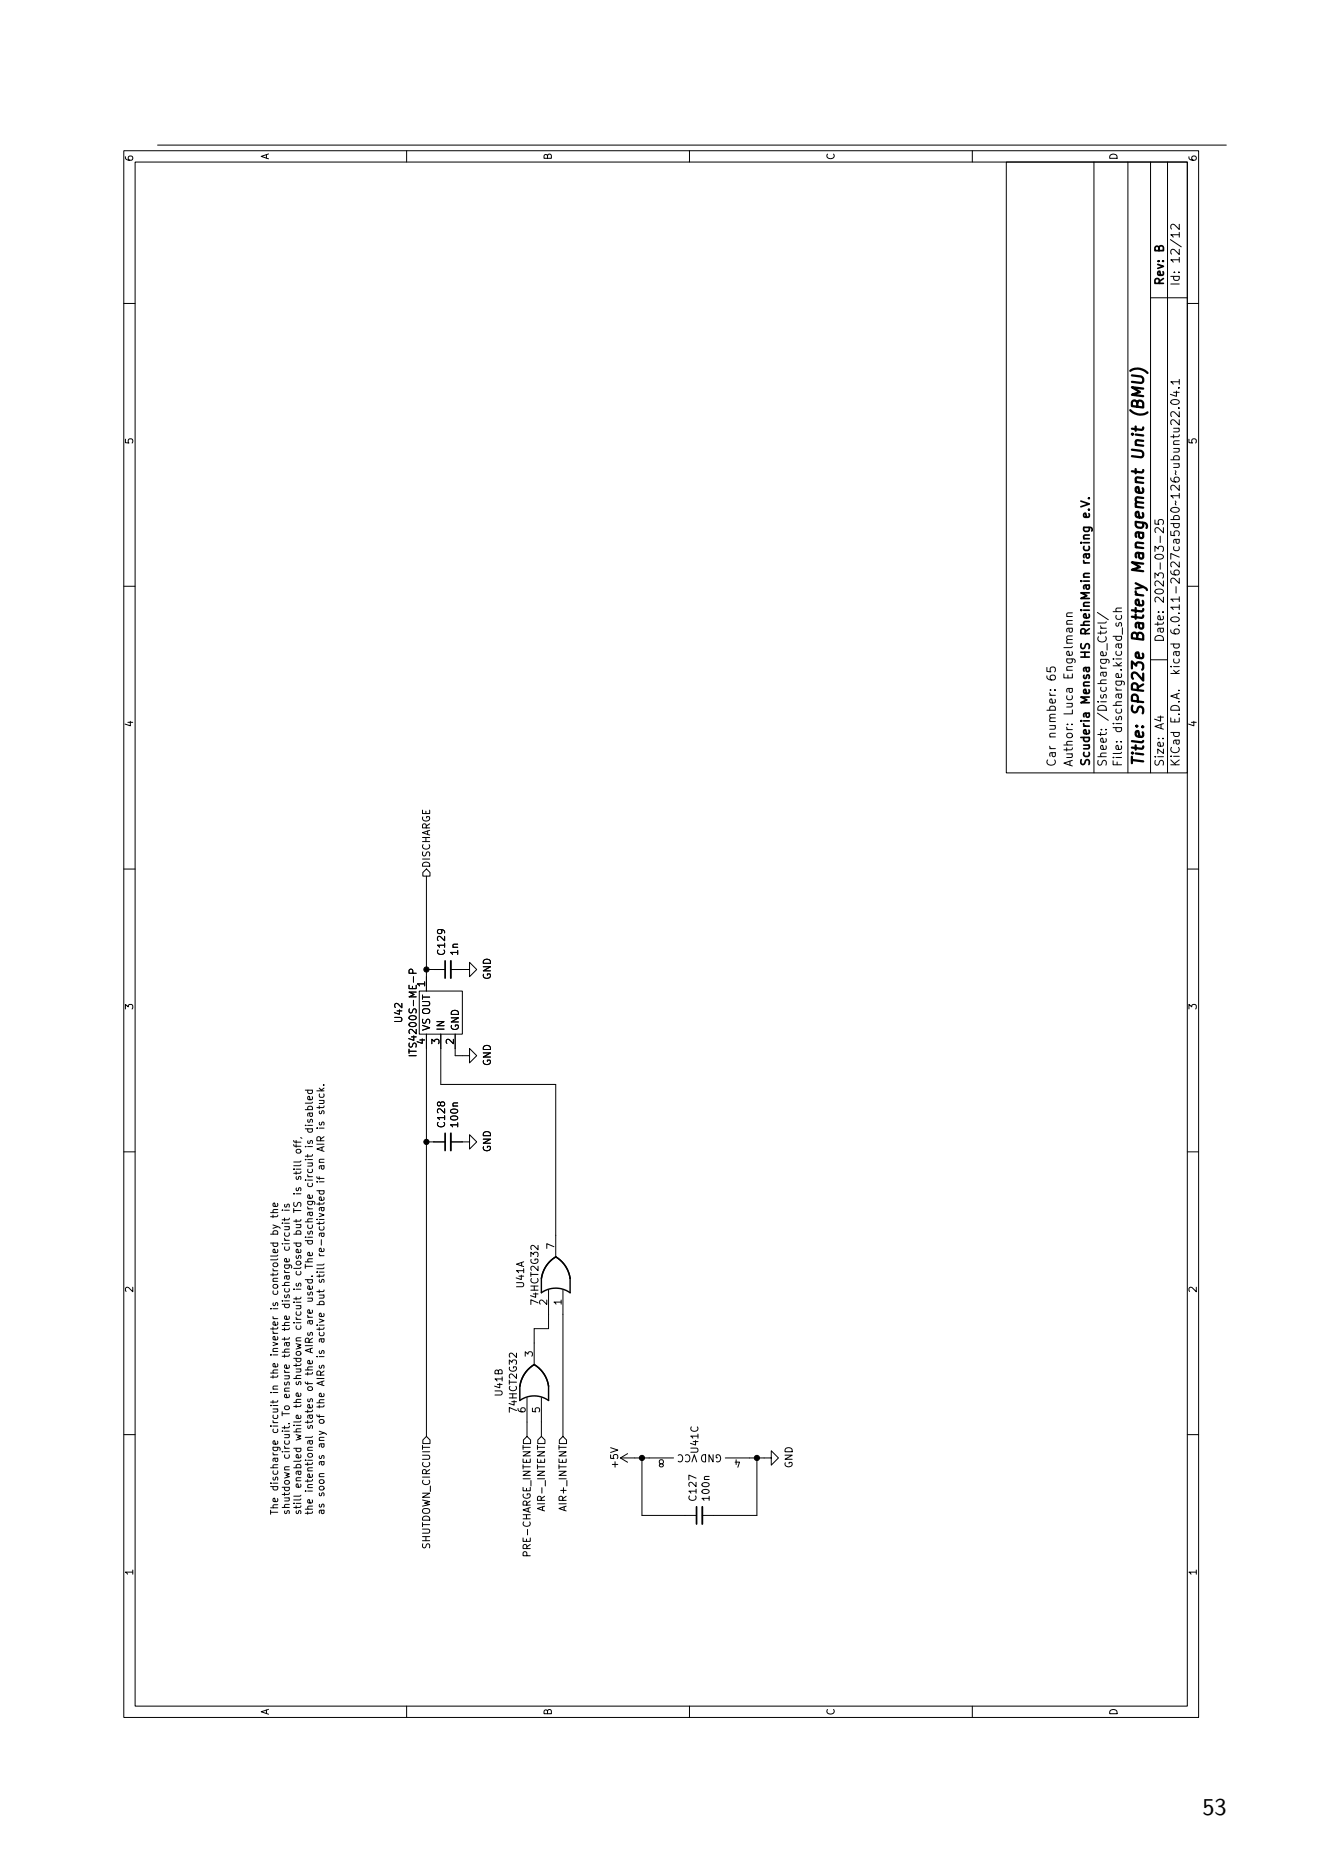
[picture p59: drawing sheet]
<svg xmlns="http://www.w3.org/2000/svg" width="210mm" height="297mm" viewBox="0 0 210 297" stroke-linecap="round" stroke-linejoin="round" font-family="sans-serif">
<defs><g id="words">
<text font-size="3.8" x="191.2" y="288.5">53</text>
<g font-size="2.5">
<text x="182.4" y="64.9" transform="rotate(-90 182.4 64.9)">(BMU)</text>
<text x="182.4" y="72" transform="rotate(-90 182.4 72)">Unit</text>
<text x="182.4" y="90.4" transform="rotate(-90 182.4 90.4)">Management</text>
<text x="182.4" y="101.7" transform="rotate(-90 182.4 101.7)">Battery</text>
<text x="182.4" y="113.7" transform="rotate(-90 182.4 113.7)">SPR23e</text>
<text x="182.4" y="122" transform="rotate(-90 182.4 122)">Title:</text>
</g>
<g font-size="1.9">
<text x="185.4" y="40.1" transform="rotate(-90 185.4 40.1)">B</text>
<text x="187.9" y="41.9" transform="rotate(-90 187.9 41.9)">12/12</text>
<text x="185.4" y="45.5" transform="rotate(-90 185.4 45.5)">Rev:</text>
<text x="187.9" y="45.5" transform="rotate(-90 187.9 45.5)">Id:</text>
<text x="173.6" y="81.3" transform="rotate(-90 173.6 81.3)">e.V.</text>
<text x="173.6" y="88.9" transform="rotate(-90 173.6 88.9)">racing</text>
<text x="185.4" y="95.9" transform="rotate(-90 185.4 95.9)">2023-03-25</text>
<text x="173.6" y="100.4" transform="rotate(-90 173.6 100.4)">RheinMain</text>
<text x="187.9" y="100.6" transform="rotate(-90 187.9 100.6)">6.0.11-2627ca5db0~126~ubuntu22.04.1</text>
<text x="170.9" y="107.9" transform="rotate(-90 170.9 107.9)">Engelmann</text>
<text x="173.6" y="104.4" transform="rotate(-90 173.6 104.4)">HS</text>
<text x="185.4" y="102.2" transform="rotate(-90 185.4 102.2)">Date:</text>
<text x="187.9" y="107.1" transform="rotate(-90 187.9 107.1)">kicad</text>
<text x="168.3" y="108.2" transform="rotate(-90 168.3 108.2)">65</text>
<text x="170.9" y="113.8" transform="rotate(-90 170.9 113.8)">Luca</text>
<text x="173.6" y="112" transform="rotate(-90 173.6 112)">Mensa</text>
<text x="168.3" y="117.4" transform="rotate(-90 168.3 117.4)">number:</text>
<text x="176.3" y="114.6" transform="rotate(-90 176.3 114.6)">/Discharge_Ctrl/</text>
<text x="178.8" y="116.2" transform="rotate(-90 178.8 116.2)">discharge.kicad_sch</text>
<text x="185.4" y="116" transform="rotate(-90 185.4 116)">A4</text>
<text x="187.9" y="115" transform="rotate(-90 187.9 115)">E.D.A.</text>
<text x="168.3" y="122" transform="rotate(-90 168.3 122)">Car</text>
<text x="170.9" y="122" transform="rotate(-90 170.9 122)">Author:</text>
<text x="173.6" y="122" transform="rotate(-90 173.6 122)">Scuderia</text>
<text x="176.3" y="122" transform="rotate(-90 176.3 122)">Sheet:</text>
<text x="178.8" y="122" transform="rotate(-90 178.8 122)">File:</text>
<text x="185.4" y="122" transform="rotate(-90 185.4 122)">Size:</text>
<text x="187.9" y="122" transform="rotate(-90 187.9 122)">KiCad</text>
</g>
<g font-size="1.6">
<text x="21.5" y="25.8" transform="rotate(-90 21.5 25.8)">6</text>
<text x="43.1" y="25.4" transform="rotate(-90 43.1 25.4)">A</text>
<text x="88.1" y="25.5" transform="rotate(-90 88.1 25.5)">B</text>
<text x="133" y="25.5" transform="rotate(-90 133 25.5)">C</text>
<text x="178" y="25.5" transform="rotate(-90 178 25.5)">D</text>
<text x="190.6" y="25.8" transform="rotate(-90 190.6 25.8)">6</text>
<text x="21.5" y="70.7" transform="rotate(-90 21.5 70.7)">5</text>
<text x="190.6" y="70.7" transform="rotate(-90 190.6 70.7)">5</text>
<text x="21.5" y="115.7" transform="rotate(-90 21.5 115.7)">4</text>
<text x="190.6" y="115.7" transform="rotate(-90 190.6 115.7)">4</text>
<text x="68.7" y="138.1" transform="rotate(-90 68.7 138.1)">DISCHARGE</text>
<text x="71.1" y="152" transform="rotate(-90 71.1 152)">C129</text>
<text x="73.2" y="152" transform="rotate(-90 73.2 152)">1n</text>
<text x="78.4" y="155.8" transform="rotate(-90 78.4 155.8)">GND</text>
<text x="21.5" y="160.7" transform="rotate(-90 21.5 160.7)">3</text>
<text x="67.6" y="157" transform="rotate(-90 67.6 157)">1</text>
<text x="190.6" y="160.7" transform="rotate(-90 190.6 160.7)">3</text>
<text x="64.3" y="162.8" transform="rotate(-90 64.3 162.8)">U42</text>
<text x="67.6" y="166.2" transform="rotate(-90 67.6 166.2)">4</text>
<text x="68.7" y="164" transform="rotate(-90 68.7 164)">VS OUT</text>
<text x="69.8" y="166.2" transform="rotate(-90 69.8 166.2)">3</text>
<text x="71" y="164" transform="rotate(-90 71 164)">IN</text>
<text x="72.1" y="166.2" transform="rotate(-90 72.1 166.2)">2</text>
<text x="73.3" y="164" transform="rotate(-90 73.3 164)">GND</text>
<text x="66.6" y="168.2" transform="rotate(-90 66.6 168.2)">ITS4200S-ME-P</text>
<text x="78.4" y="169.5" transform="rotate(-90 78.4 169.5)">GND</text>
<text x="49.7" y="178.7" transform="rotate(-90 49.7 178.7)">disabled</text>
<text x="51.6" y="175.2" transform="rotate(-90 51.6 175.2)">stuck.</text>
<text x="71.1" y="179.5" transform="rotate(-90 71.1 179.5)">C128</text>
<text x="73.2" y="179.5" transform="rotate(-90 73.2 179.5)">100n</text>
<text x="47.9" y="182" transform="rotate(-90 47.9 182)">off,</text>
<text x="51.6" y="184.4" transform="rotate(-90 51.6 184.4)">an</text>
<text x="51.6" y="181.3" transform="rotate(-90 51.6 181.3)">AIR is</text>
<text x="78.4" y="183.2" transform="rotate(-90 78.4 183.2)">GND</text>
<text x="47.9" y="191.7" transform="rotate(-90 47.9 191.7)">TS is</text>
<text x="47.9" y="186.3" transform="rotate(-90 47.9 186.3)">still</text>
<text x="49.7" y="187.6" transform="rotate(-90 49.7 187.6)">circuit</text>
<text x="51.6" y="186.6" transform="rotate(-90 51.6 186.6)">if</text>
<text x="44.2" y="195.5" transform="rotate(-90 44.2 195.5)">by</text>
<text x="44.2" y="192.6" transform="rotate(-90 44.2 192.6)">the</text>
<text x="47.9" y="195.5" transform="rotate(-90 47.9 195.5)">but</text>
<text x="49.7" y="196.9" transform="rotate(-90 49.7 196.9)">discharge</text>
<text x="46.1" y="198.1" transform="rotate(-90 46.1 198.1)">circuit</text>
<text x="47.9" y="202" transform="rotate(-90 47.9 202)">closed</text>
<text x="49.7" y="200.7" transform="rotate(-90 49.7 200.7)">The</text>
<text x="51.6" y="202.8" transform="rotate(-90 51.6 202.8)">still</text>
<text x="51.6" y="198.5" transform="rotate(-90 51.6 198.5)">re-activated</text>
<text x="88.1" y="198.7" transform="rotate(-90 88.1 198.7)">7</text>
<text x="21.5" y="205.6" transform="rotate(-90 21.5 205.6)">2</text>
<text x="44.2" y="205.1" transform="rotate(-90 44.2 205.1)">controlled</text>
<text x="46.1" y="207.4" transform="rotate(-90 46.1 207.4)">discharge</text>
<text x="49.7" y="210" transform="rotate(-90 49.7 210)">are</text>
<text x="49.7" y="206.3" transform="rotate(-90 49.7 206.3)">used.</text>
<text x="51.6" y="206.5" transform="rotate(-90 51.6 206.5)">but</text>
<text x="83.7" y="204.9" transform="rotate(-90 83.7 204.9)">U41A</text>
<text x="85.9" y="207.6" transform="rotate(-90 85.9 207.6)">74HCT2G32</text>
<text x="87" y="207.6" transform="rotate(-90 87 207.6)">2</text>
<text x="89.3" y="207.6" transform="rotate(-90 89.3 207.6)">1</text>
<text x="190.6" y="205.6" transform="rotate(-90 190.6 205.6)">2</text>
<text x="44.2" y="215.1" transform="rotate(-90 44.2 215.1)">inverter</text>
<text x="46.1" y="215.4" transform="rotate(-90 46.1 215.4)">that</text>
<text x="46.1" y="211.1" transform="rotate(-90 46.1 211.1)">the</text>
<text x="47.9" y="210.9" transform="rotate(-90 47.9 210.9)">circuit</text>
<text x="49.7" y="214.6" transform="rotate(-90 49.7 214.6)">AIRs</text>
<text x="51.6" y="212.6" transform="rotate(-90 51.6 212.6)">active</text>
<text x="84.7" y="215.9" transform="rotate(-90 84.7 215.9)">3</text>
<text x="44.2" y="221.3" transform="rotate(-90 44.2 221.3)">in</text>
<text x="44.2" y="218.7" transform="rotate(-90 44.2 218.7)">the</text>
<text x="47.9" y="219.9" transform="rotate(-90 47.9 219.9)">shutdown</text>
<text x="49.7" y="221" transform="rotate(-90 49.7 221)">of</text>
<text x="49.7" y="218.3" transform="rotate(-90 49.7 218.3)">the</text>
<text x="51.6" y="219.7" transform="rotate(-90 51.6 219.7)">AIRs</text>
<text x="44.2" y="227.8" transform="rotate(-90 44.2 227.8)">circuit</text>
<text x="46.1" y="225" transform="rotate(-90 46.1 225)">To ensure</text>
<text x="47.9" y="223.6" transform="rotate(-90 47.9 223.6)">the</text>
<text x="49.7" y="227.1" transform="rotate(-90 49.7 227.1)">states</text>
<text x="51.6" y="226" transform="rotate(-90 51.6 226)">of</text>
<text x="51.6" y="223.3" transform="rotate(-90 51.6 223.3)">the</text>
<text x="80.2" y="222.1" transform="rotate(-90 80.2 222.1)">U41B</text>
<text x="82.5" y="224.8" transform="rotate(-90 82.5 224.8)">74HCT2G32</text>
<text x="83.6" y="224.8" transform="rotate(-90 83.6 224.8)">6</text>
<text x="85.8" y="224.8" transform="rotate(-90 85.8 224.8)">5</text>
<text x="46.1" y="232" transform="rotate(-90 46.1 232)">circuit.</text>
<text x="47.9" y="228.9" transform="rotate(-90 47.9 228.9)">while</text>
<text x="51.6" y="232.9" transform="rotate(-90 51.6 232.9)">as</text>
<text x="51.6" y="230" transform="rotate(-90 51.6 230)">any</text>
<text x="98.6" y="233.6" transform="rotate(-90 98.6 233.6)">+5V</text>
<text x="105.7" y="232" transform="rotate(-180 105.7 232)">8</text>
<text x="111.4" y="231.2" transform="rotate(-90 111.4 231.2)">U41C</text>
<text x="114.8" y="230.9" transform="rotate(-180 114.8 230.9)">GND VCC</text>
<text x="117.9" y="232" transform="rotate(-180 117.9 232)">4</text>
<text x="126.3" y="233.5" transform="rotate(-90 126.3 233.5)">GND</text>
<text x="44.2" y="237.1" transform="rotate(-90 44.2 237.1)">discharge</text>
<text x="47.9" y="236.6" transform="rotate(-90 47.9 236.6)">enabled</text>
<text x="49.7" y="237.3" transform="rotate(-90 49.7 237.3)">intentional</text>
<text x="51.6" y="238" transform="rotate(-90 51.6 238)">soon</text>
<text x="111.1" y="238.8" transform="rotate(-90 111.1 238.8)">C127</text>
<text x="113.1" y="238.8" transform="rotate(-90 113.1 238.8)">100n</text>
<text x="44.2" y="240.9" transform="rotate(-90 44.2 240.9)">The</text>
<text x="46.1" y="240.9" transform="rotate(-90 46.1 240.9)">shutdown</text>
<text x="47.9" y="240.9" transform="rotate(-90 47.9 240.9)">still</text>
<text x="49.7" y="240.9" transform="rotate(-90 49.7 240.9)">the</text>
<text x="51.6" y="240.9" transform="rotate(-90 51.6 240.9)">as</text>
<text x="87" y="240.4" transform="rotate(-90 87 240.4)">AIR-_INTENT</text>
<text x="90.4" y="240.4" transform="rotate(-90 90.4 240.4)">AIR+_INTENT</text>
<text x="21.5" y="250.6" transform="rotate(-90 21.5 250.6)">1</text>
<text x="68.7" y="246.4" transform="rotate(-90 68.7 246.4)">SHUTDOWN_CIRCUIT</text>
<text x="84.7" y="247.7" transform="rotate(-90 84.7 247.7)">PRE-CHARGE_INTENT</text>
<text x="190.6" y="250.6" transform="rotate(-90 190.6 250.6)">1</text>
<text x="43.1" y="272.7" transform="rotate(-90 43.1 272.7)">A</text>
<text x="88.1" y="272.8" transform="rotate(-90 88.1 272.8)">B</text>
<text x="133" y="272.8" transform="rotate(-90 133 272.8)">C</text>
<text x="178" y="272.8" transform="rotate(-90 178 272.8)">D</text>
</g>
</g></defs>
<g fill="none" stroke="#000" stroke-width=".16">
<path d="M19.7 24h170.8v249.1h-170.8zM21.5 25.8h167.2v245.5h-167.2zM25 23.1h170M64.6 24v1.8M109.6 24v1.8M154.6 24v1.8M160 25.8h28.7v97.1h-28.7zM173.9 25.8v97.1M179.3 25.8v97.1M182.9 25.8v97.1M185.6 25.8v97.1M187.5 35.7v.8l-1-.8h-.3l-.1 .2 .1 .5"/>
<path d="M19.7 48.2h1.8M182.9 47.3h5.8M188.7 48.2h1.8M186.2 63.7a.73 .73 0 0 1 1.3 .3 .84 .84 0 0 1-1.4 0zM186.6 62.4h.9M187 62.2v.8l-.9-.3M187.3 64.9h.2M187.3 61.7h.2M187.5 66.7v.9l-1-.9-.3 .1-.1 .2 .1 .5M187.5 65.5v.8l-1-.8h-.3l-.1 .2 .1 .5M187.5 60.7h-1.4l.4 .4M187.5 60.3v.8"/>
<path d="M19.7 93.2h1.8M170.5 97.4l-.9 .1v.3l.1 .2M174.5 97.4l1.7 1.1M175 99.5v.3l.2 .1M175 99.9h.9M175.9 98.9l-.2 .2h-1.2M176.9 97.3h1.4M177.5 97.8l-.1 .4 .3 .3h.3l.2-.2v-.5M178.3 96.7h-.8l-.1 .4 .1 .2M183.6 82.7v.6l.6 .1-.1-.2 .1-.5 .2-.1 .4 .1 .2 .2-.2 .5M184.4 85.2v1.1M185 83.9v.8l-1-.8-.3 .1-.1 .1 .1 .6"/>
<path d="M188.7 93.2h1.8M166.9 109.7h.2M167.6 109.7h.2M169.6 115.2h.2M170.3 115.2h.2M175 100.3v.5M175 116h.2M175.7 116h.2M175.9 100.3l-.2 .4h-1.2M177.5 117.9h.1M178.2 117.9h.1M182.9 104.9h2.7"/>
<path d="M19.7 138.2h1.8M67.2 138.7l.6-.5 .6 .5v.6h-1.2zM67.8 139.3v18.3M188.7 138.2h1.8M65.6 154.7v-.5l-.2-.1h-.3l-.1 .6h1.2M65.7 155.3v.9M66.6 157.6h6.9v6.8h-6.9zM67.8 154.1h3M71.7 154.1h2.9v-1.1l1.2 1.1-1.2 1.2v-1.2M48.5 179.5h1.2M49 179.5l-.1 .3 .2 .2 .5-.1v-.4M50.8 175.8v.5"/>
<path d="M51.5 175.8l-.2 .3h-.9M67.8 164.4v64M70.1 164.4v8h18.2v27.4M72.4 164.4v3.4h2.2v-1.1l1.2 1.1-1.2 1.2v-1.2M72.8 175.4h-.7l-.1 .3 .1 .1M19.7 183.1h1.8M43 197.6h1.2M43 196.2h1.2M43.4 193.2v.4M43.5 197.6l-.1 .4 .2 .2 .5-.1v-.5M43.5 196.2l-.1-.3 .2-.2 .5 .1v.4M44.2 193.2l-.2 .3h-1"/>
<path d="M44.9 192.4h.1M45.2 192.4h.8M45.3 198.2l-.1 .4 .3 .2 .4-.1v-.5M45.3 191.5l-.1 .3 .2 .1h.2l.1-.4h.2v.4M46.7 196.2h1.1M46.7 192.1v.7M46.7 192.5h1.1M47.1 196.2v-.3l.2-.2 .5 .1v.4M47.1 187.1v.3l.1 .1h.2l.1-.4h.3v.4M47.1 182.8l.5-.1 .2 .1v.3l-.2 .2h-.3l-.2-.2zM48.9 182.3h.8M49 197.3l-.1 .3 .2 .2 .5-.1v-.4"/>
<path d="M49 188.1l-.1 .3 .2 .3 .5-.1v-.5M49 181.4l-.1 .2 .2 .2h.1l.1-.4h.3v.4M50.4 187.9h.1M50.4 187.1l.1 .3h1M50.4 189.3h1.1M50.4 181.9h1.1M50.8 199.3l.2 .4M50.8 199.7h.7M50.8 187.9h.7M50.8 187.1v.4M50.8 189.3v.3l.2 .3 .5-.1v-.5M51.5 198.5v.3l-.2 .2-.5-.1v-.4h.2l.1 .5"/>
<path d="M67.8 181.6h3M71.7 181.6h2.9v-1.2l1.2 1.2-1.2 1.1v-1.1M85.5 198v.7l-.8-.7-.3 .2 .1 .5M188.7 183.1h1.8M43 208.1h.1M43.4 208.1h.8M43.5 207.2l-.1 .2 .2 .2 .1-.1 .1-.3h.3v.4M43.5 205.3l-.1 .3 .2 .2 .5-.1v-.4M45.3 207.4l-.1 .3 .3 .2 .4-.1v-.4M47.1 206.2v.5M47.1 205h.7M47.1 204.1v.2l.1 .2 .2-.1 .1-.3h.3v.4"/>
<path d="M47.1 202.2v.3l.2 .2 .5-.1v-.4M47.8 206.2l-.1 .3h-1M48.5 201v.7M48.5 201.3h1.2M49.2 210v.4l.2 .1 .3-.1-.1-.4M49.6 206.4l.1 .2-.1 .2-.7 .1M50.4 215.7h.1M50.4 207.4h1.1M50.8 215.7h.7M50.8 214.8v.2l.1 .2 .2-.1 .1-.3h.3v.4M50.8 207.4v-.3l.2-.2 .5 .1v.4M50.8 203.5v.2l.1 .2 .2-.1 .1-.3h.3v.4"/>
<path d="M51 212.9l.1 .3 .1 .2 .3-.2v-.3M51.2 219.7v.5M51.5 219.6l-1.1 .3 1.1 .4M51.5 212.9h-.7v.5M82.1 215.1v.7l-.8-.7-.3 .3 .1 .4M87.2 205.1v6.1h-2.3v5.8M89.5 205.1v23.3M19.7 228.1h1.8M43.4 222.7v.4M44.1 229.1l.1 .4-.2 .1h-.5v-.5h.2l.1 .5M44.2 222.7l-.2 .2h-1M45.2 226.7v.5"/>
<path d="M45.9 226.4h.1M46 233.2l-.7 .1-.1 .2 .1 .2M46 226.7l-.2 .3h-.9M46.7 230.3h1.1M47.1 230.3v.3l.2 .2 .5-.1v-.4M47.8 237.7l-.1 .2h-1M49.2 229.1v.4l.2 .1 .3-.1-.1-.4M49.7 229.1h-.7v.5M49.7 228.4l-.2 .1h-1M67.2 229l.6-.6 .6 .6v.5h-1.2zM83.2 229.8v.6M83.2 229l.6-.6 .5 .6v.5h-1.1z"/>
<path d="M83.8 222.2v6.2M85.4 229.8v.6M85.5 229l.6-.6 .5 .6v.5h-1.1zM86.1 222.2v6.2M88.9 229l.6-.6 .6 .6v.5h-1.2zM97.1 230.2l1.1 .4-1.1 .3M98.6 231.8l1.2 .7M98.6 231.8h8.5M99.8 231.1l-1.2 .7M102.1 231.8v9.1h8.6M110.7 235l-1.2-.5v.8M112.7 234.7l-.7 .1v.3l.1 .1"/>
<path d="M115.3 231.8h7.3v-1.1l1.2 1.1-1.2 1.1v-1.1M120.3 231.8v9.1h-8.7M188.7 228.1h1.8M64.6 271.3v1.8M109.6 271.3v1.8M154.6 271.3v1.8"/>
</g>
<path d="M179.7 65.2a2.12 2.12 0 0 0 2.7 .4M179.9 71.5l1.5 .2a.58 .58 0 0 1 .2 .9l-1.7-.1" fill="none" stroke="#000" stroke-width=".36"/>
<path d="M172.3 89.1v.3l.2 .1M172.3 89.5h.9M173.1 81.7l.1 .4-.2 .1h-.7v-.5l.3-.1 .1 .6M172.6 113.4l.1 .4a.26 .26 0 0 0 .2 .2 .26 .26 0 0 0 .3-.2l-.1-.4M173.2 113.4l-.9 .1v.5M70.8 152.8v2.7M70.8 180.2v2.7M110.7 239.6v2.7" fill="none" stroke="#000" stroke-width=".27"/>
<path d="M71.7 152.8v2.7M71.7 180.2v2.7M111.6 239.6v2.7" fill="none" stroke="#000" stroke-width=".3"/>
<path d="M88.4 199.8a4.8 4.8 0 0 0-2.3 3.5M84.9 217a4.8 4.8 0 0 0-2.3 3.4M90.6 203.3v2.2a3.9 3.9 0 0 0-4.5 0M87.2 220.4v2.3a3.9 3.9 0 0 0-4.6 0" fill="none" stroke="#000" stroke-width=".23"/>
<path d="M88.4 199.8a4.8 4.8 0 0 1 2.2 3.5M84.9 217a4.8 4.8 0 0 1 2.3 3.4" fill="none" stroke="#000" stroke-width=".22"/>
<g fill="#000" stroke="#000" stroke-width=".16">
<circle cx="67.8" cy="154.1" r=".41"/>
<circle cx="67.8" cy="181.6" r=".41"/>
<circle cx="102.1" cy="231.8" r=".41"/>
<circle cx="120.3" cy="231.8" r=".41"/>
</g>
<use href="#words"/>
</svg>
